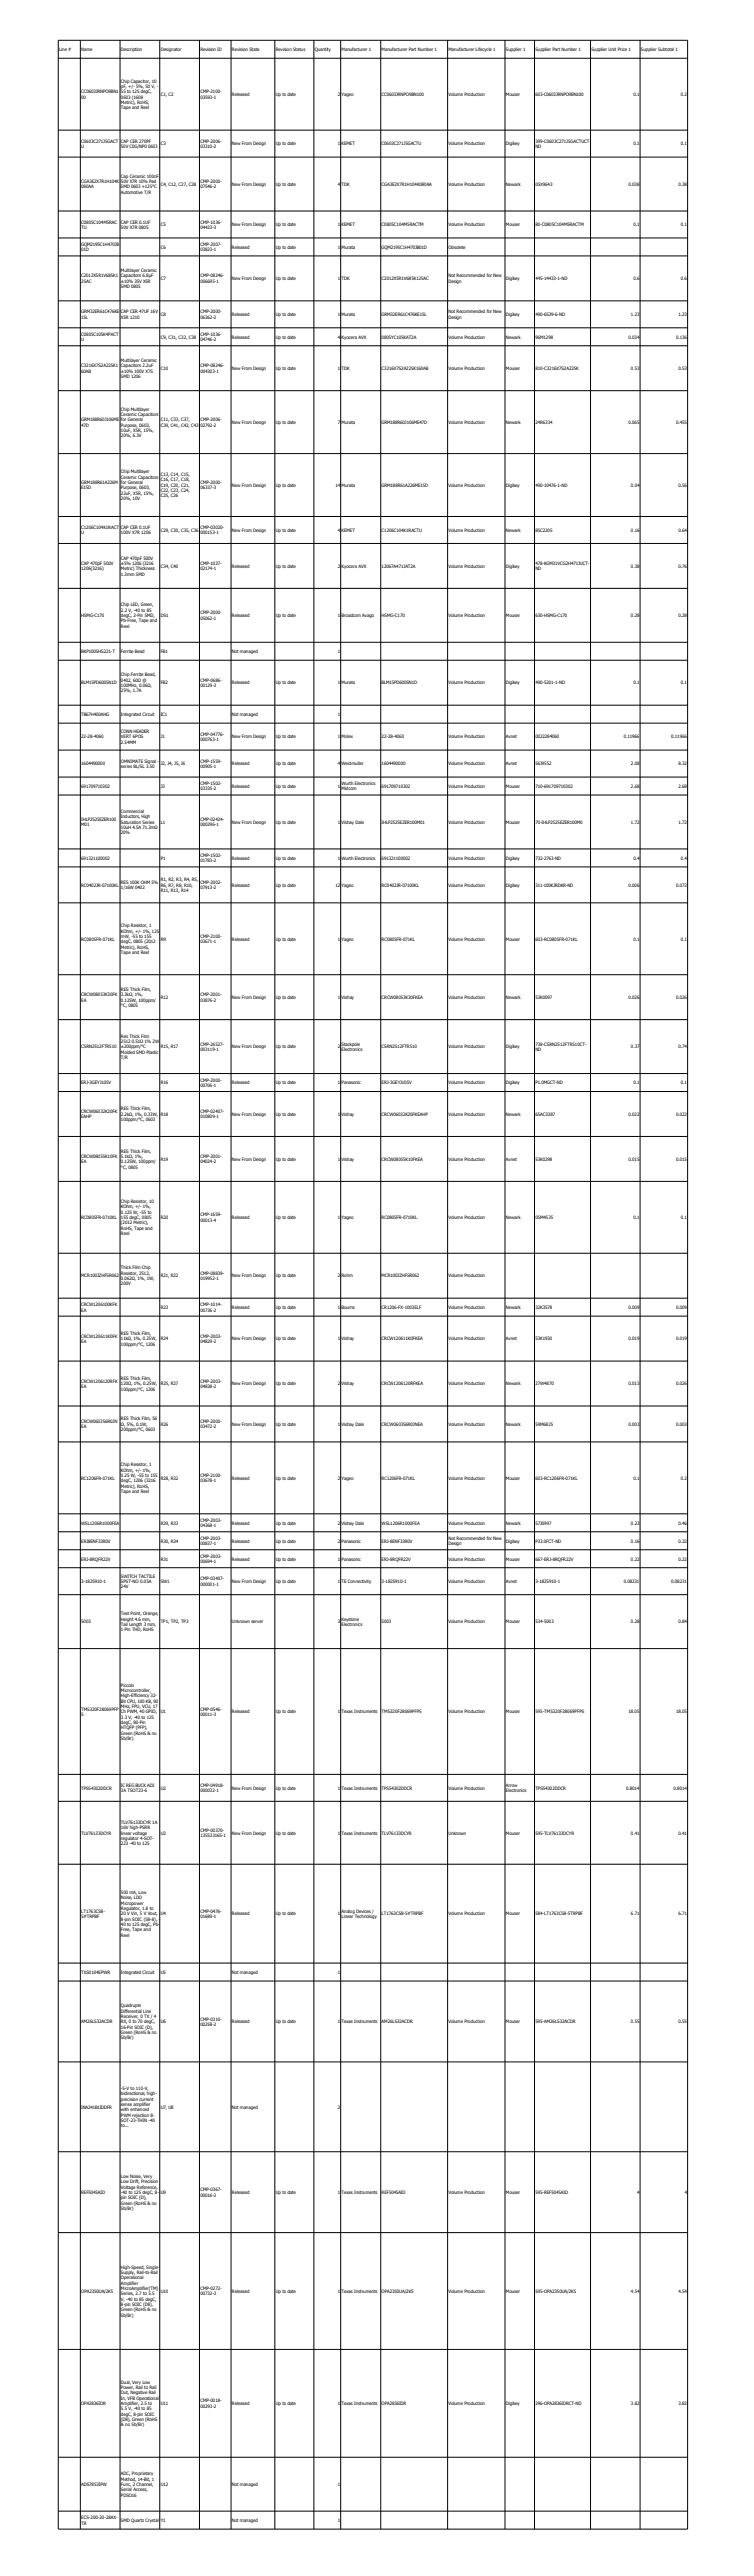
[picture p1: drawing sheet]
<svg xmlns="http://www.w3.org/2000/svg" width="59mm" height="203mm" viewBox="0 0 59 203" stroke-linecap="round" stroke-linejoin="round" font-family="sans-serif">
<defs><g id="words">
<g font-size=".4">
<text x="4.7" y="4">Line #</text>
<text x="6.4" y="4">Name</text>
<text x="9.5" y="4">Description</text>
<text x="12.6" y="4">Designator</text>
<text x="15.8" y="4">Revision ID</text>
<text x="18.3" y="4">Revision State</text>
<text x="21.7" y="4">Revision Status</text>
<text x="24.8" y="4">Quantity</text>
<text x="26.9" y="4">Manufacturer 1</text>
<text x="30" y="4">Manufacturer Part Number 1</text>
<text x="35.3" y="4">Manufacturer Lifecycle 1</text>
<text x="39.8" y="4">Supplier 1</text>
<text x="42.2" y="4">Supplier Part Number 1</text>
<text x="46.6" y="4">Supplier Unit Price 1</text>
<text x="50.5" y="4">Supplier Subtotal 1</text>
<text x="6.4" y="7.3">CC0603JRNPO9BN1</text>
<text x="6.4" y="7.8">00</text>
<text x="6.4" y="11.2">C0603C271J5GACT</text>
<text x="6.4" y="11.7">U</text>
<text x="9.5" y="6.5">Chip Capacitor, 10</text>
<text x="9.5" y="6.9">pF, +/- 5%, 50 V, -</text>
<text x="9.5" y="7.3">55 to 125 degC,</text>
<text x="9.5" y="7.8">0603 (1608</text>
<text x="9.5" y="8.2">Metric), RoHS,</text>
<text x="9.5" y="8.6">Tape and Reel</text>
<text x="9.5" y="11.2">CAP CER 270PF</text>
<text x="9.5" y="11.7">50V C0G/NP0 0603</text>
<text x="12.6" y="7.6">C1, C2</text>
<text x="12.6" y="11.4">C3</text>
<text x="15.8" y="7.3">CMP-2100-</text>
<text x="15.8" y="7.8">03593-1</text>
<text x="15.8" y="11.2">CMP-2006-</text>
<text x="15.8" y="11.7">03310-2</text>
<text x="18.3" y="7.6">Released</text>
<text x="18.3" y="11.4">New From Design</text>
<text x="21.7" y="7.6">Up to date</text>
<text x="21.7" y="11.4">Up to date</text>
<text x="26.6" y="7.6">2</text>
<text x="26.6" y="11.4">1</text>
<text x="26.9" y="7.6">Yageo</text>
<text x="26.9" y="11.4">KEMET</text>
<text x="30" y="7.6">CC0603JRNPO9BN100</text>
<text x="30" y="11.4">C0603C271J5GACTU</text>
<text x="35.3" y="7.6">Volume Production</text>
<text x="35.3" y="11.4">Volume Production</text>
<text x="39.8" y="7.6">Mouser</text>
<text x="39.8" y="11.4">Digikey</text>
<text x="42.2" y="7.6">603-C0603JRNPO9BN100</text>
<text x="42.2" y="11.2">399-C0603C271J5GACTUCT-</text>
<text x="42.2" y="11.7">ND</text>
<text x="49.9" y="7.6">0.1</text>
<text x="49.9" y="11.4">0.1</text>
<text x="53.6" y="7.6">0.2</text>
<text x="53.6" y="11.4">0.1</text>
<text x="6.4" y="14.4">CGA3E2X7R1H104K</text>
<text x="6.4" y="14.8">080AA</text>
<text x="6.4" y="17.6">C0805C104M5RAC</text>
<text x="9.5" y="14">Cap Ceramic 100nF</text>
<text x="9.5" y="14.4">50V X7R 10% Pad</text>
<text x="9.5" y="14.8">SMD 0603 +125°C</text>
<text x="9.5" y="15.3">Automotive T/R</text>
<text x="9.5" y="17.6">CAP CER 0.1UF</text>
<text x="12.6" y="14.6">C4, C12, C27, C28</text>
<text x="12.6" y="17.8">C5</text>
<text x="15.8" y="14.4">CMP-2000-</text>
<text x="15.8" y="14.8">07546-2</text>
<text x="15.8" y="17.6">CMP-1036-</text>
<text x="18.3" y="14.6">New From Design</text>
<text x="18.3" y="17.8">New From Design</text>
<text x="21.7" y="14.6">Up to date</text>
<text x="21.7" y="17.8">Up to date</text>
<text x="26.6" y="14.6">4</text>
<text x="26.6" y="17.8">1</text>
<text x="26.9" y="14.6">TDK</text>
<text x="26.9" y="17.8">KEMET</text>
<text x="30" y="14.6">CGA3E2X7R1H104K080AA</text>
<text x="30" y="17.8">C0805C104M5RACTM</text>
<text x="35.3" y="14.6">Volume Production</text>
<text x="35.3" y="17.8">Volume Production</text>
<text x="39.8" y="14.6">Newark</text>
<text x="39.8" y="17.8">Mouser</text>
<text x="42.2" y="14.6">05X9643</text>
<text x="42.2" y="17.8">80-C0805C104M5RACTM</text>
<text x="49.5" y="14.6">0.038</text>
<text x="49.9" y="17.8">0.1</text>
<text x="53.4" y="14.6">0.38</text>
<text x="53.6" y="17.8">0.1</text>
<text x="6.4" y="18">TU</text>
<text x="6.4" y="19.4">GQM2195C1H470JB</text>
<text x="6.4" y="19.8">01D</text>
<text x="6.4" y="21.8">C2012X5R1V685K1</text>
<text x="6.4" y="22.3">25AC</text>
<text x="9.5" y="18">50V X7R 0805</text>
<text x="9.5" y="21.4">Multilayer Ceramic</text>
<text x="9.5" y="21.8">Capacitors 6.8μF</text>
<text x="9.5" y="22.3">±10% 35V X5R</text>
<text x="9.5" y="22.7">SMD 0805</text>
<text x="12.6" y="19.6">C6</text>
<text x="12.6" y="22.1">C7</text>
<text x="15.8" y="18">04423-3</text>
<text x="15.8" y="19.4">CMP-2007-</text>
<text x="15.8" y="19.8">03823-1</text>
<text x="15.8" y="21.8">CMP-08246-</text>
<text x="15.8" y="22.3">006695-1</text>
<text x="18.3" y="19.6">Released</text>
<text x="18.3" y="22.1">New From Design</text>
<text x="21.7" y="19.6">Up to date</text>
<text x="21.7" y="22.1">Up to date</text>
<text x="26.6" y="19.6">1</text>
<text x="26.6" y="22.1">1</text>
<text x="26.9" y="19.6">Murata</text>
<text x="26.9" y="22.1">TDK</text>
<text x="30" y="19.6">GQM2195C1H470JB01D</text>
<text x="30" y="22.1">C2012X5R1V685K125AC</text>
<text x="35.3" y="19.6">Obsolete</text>
<text x="35.3" y="21.8">Not Recommended for New</text>
<text x="35.3" y="22.3">Design</text>
<text x="39.8" y="22.1">Digikey</text>
<text x="42.2" y="22.1">445-14433-1-ND</text>
<text x="49.9" y="22.1">0.6</text>
<text x="53.6" y="22.1">0.6</text>
<text x="6.4" y="24.7">GRM32ER61C476KE</text>
<text x="6.4" y="25.1">15L</text>
<text x="6.4" y="26.4">C0805C105K4PACT</text>
<text x="6.4" y="26.9">U</text>
<text x="6.4" y="28.9">C3216X7S2A225K1</text>
<text x="6.4" y="29.3">60AB</text>
<text x="9.5" y="24.7">CAP CER 47UF 16V</text>
<text x="9.5" y="25.1">X5R 1210</text>
<text x="9.5" y="28.5">Multilayer Ceramic</text>
<text x="9.5" y="28.9">Capacitors 2.2uF</text>
<text x="9.5" y="29.3">±10% 100V X7S</text>
<text x="9.5" y="29.8">SMD 1206</text>
<text x="12.6" y="24.9">C8</text>
<text x="12.6" y="26.6">C9, C31, C32, C38</text>
<text x="12.6" y="29.1">C10</text>
<text x="15.8" y="24.7">CMP-2000-</text>
<text x="15.8" y="25.1">06362-2</text>
<text x="15.8" y="26.4">CMP-1036-</text>
<text x="15.8" y="26.9">04746-2</text>
<text x="15.8" y="28.9">CMP-08246-</text>
<text x="15.8" y="29.3">004303-1</text>
<text x="18.3" y="24.9">Released</text>
<text x="18.3" y="26.6">Released</text>
<text x="18.3" y="29.1">New From Design</text>
<text x="21.7" y="24.9">Up to date</text>
<text x="21.7" y="26.6">Up to date</text>
<text x="21.7" y="29.1">Up to date</text>
<text x="26.6" y="24.9">1</text>
<text x="26.6" y="26.6">4</text>
<text x="26.6" y="29.1">1</text>
<text x="26.9" y="24.9">Murata</text>
<text x="26.9" y="26.6">Kyocera AVX</text>
<text x="26.9" y="29.1">TDK</text>
<text x="30" y="24.9">GRM32ER61C476KE15L</text>
<text x="30" y="26.6">0805YC105KAT2A</text>
<text x="30" y="29.1">C3216X7S2A225K160AB</text>
<text x="35.3" y="24.7">Not Recommended for New</text>
<text x="35.3" y="25.1">Design</text>
<text x="35.3" y="26.6">Volume Production</text>
<text x="35.3" y="29.1">Volume Production</text>
<text x="39.8" y="24.9">Digikey</text>
<text x="39.8" y="26.6">Newark</text>
<text x="39.8" y="29.1">Mouser</text>
<text x="42.2" y="24.9">490-6539-6-ND</text>
<text x="42.2" y="26.6">96M1298</text>
<text x="42.2" y="29.1">810-C3216X7S2A225K</text>
<text x="49.5" y="26.6">0.034</text>
<text x="49.7" y="24.9">1.23</text>
<text x="49.7" y="29.1">0.53</text>
<text x="53.2" y="26.6">0.136</text>
<text x="53.4" y="24.9">1.23</text>
<text x="53.4" y="29.1">0.53</text>
<text x="6.4" y="33.2">GRM188R60J106ME</text>
<text x="6.4" y="33.6">47D</text>
<text x="9.5" y="32.3">Chip Multilayer</text>
<text x="9.5" y="32.7">Ceramic Capacitors</text>
<text x="9.5" y="33.2">for General</text>
<text x="9.5" y="33.6">Purpose, 0603,</text>
<text x="9.5" y="34">10uF, X5R, 15%,</text>
<text x="9.5" y="34.4">20%, 6.3V</text>
<text x="12.6" y="33.2">C11, C33, C37,</text>
<text x="12.6" y="33.6">C39, C41, C42, C43</text>
<text x="15.8" y="33.2">CMP-2006-</text>
<text x="15.8" y="33.6">02792-2</text>
<text x="18.3" y="33.4">New From Design</text>
<text x="21.7" y="33.4">Up to date</text>
<text x="26.6" y="33.4">7</text>
<text x="26.9" y="33.4">Murata</text>
<text x="30" y="33.4">GRM188R60J106ME47D</text>
<text x="35.3" y="33.4">Volume Production</text>
<text x="39.8" y="33.4">Newark</text>
<text x="42.2" y="33.4">24R6334</text>
<text x="49.5" y="33.4">0.065</text>
<text x="53.2" y="33.4">0.455</text>
<text x="6.4" y="38.1">GRM188R61A226M</text>
<text x="6.4" y="38.5">E15D</text>
<text x="6.4" y="41.6">C1206C104K1RACT</text>
<text x="9.5" y="37.3">Chip Multilayer</text>
<text x="9.5" y="37.7">Ceramic Capacitors</text>
<text x="9.5" y="38.1">for General</text>
<text x="9.5" y="38.5">Purpose, 0603,</text>
<text x="9.5" y="38.9">22uF, X5R, 15%,</text>
<text x="9.5" y="39.4">20%, 10V</text>
<text x="9.5" y="41.6">CAP CER 0.1UF</text>
<text x="12.6" y="37.5">C13, C14, C15,</text>
<text x="12.6" y="37.9">C16, C17, C18,</text>
<text x="12.6" y="38.3">C19, C20, C21,</text>
<text x="12.6" y="38.7">C22, C23, C24,</text>
<text x="12.6" y="39.2">C25, C26</text>
<text x="12.6" y="41.9">C29, C30, C35, C36</text>
<text x="15.8" y="38.1">CMP-2000-</text>
<text x="15.8" y="38.5">06337-3</text>
<text x="15.8" y="41.6">CMP-03020-</text>
<text x="18.3" y="38.3">New From Design</text>
<text x="18.3" y="41.9">New From Design</text>
<text x="21.7" y="38.3">Up to date</text>
<text x="21.7" y="41.9">Up to date</text>
<text x="26.4" y="38.3">14</text>
<text x="26.6" y="41.9">4</text>
<text x="26.9" y="38.3">Murata</text>
<text x="26.9" y="41.9">KEMET</text>
<text x="30" y="38.3">GRM188R61A226ME15D</text>
<text x="30" y="41.9">C1206C104K1RACTU</text>
<text x="35.3" y="38.3">Volume Production</text>
<text x="35.3" y="41.9">Volume Production</text>
<text x="39.8" y="38.3">Digikey</text>
<text x="39.8" y="41.9">Newark</text>
<text x="42.2" y="38.3">490-10476-1-ND</text>
<text x="42.2" y="41.9">85C2205</text>
<text x="49.7" y="38.3">0.04</text>
<text x="49.7" y="41.9">0.16</text>
<text x="53.4" y="38.3">0.56</text>
<text x="53.4" y="41.9">0.64</text>
<text x="6.4" y="42.1">U</text>
<text x="6.4" y="44.5">CAP 470pF 500V</text>
<text x="6.4" y="44.9">1206(3216)</text>
<text x="9.5" y="42.1">100V X7R 1206</text>
<text x="9.5" y="44.1">CAP 470pF 500V</text>
<text x="9.5" y="44.5">±5% 1206 (3216</text>
<text x="9.5" y="44.9">Metric) Thickness</text>
<text x="9.5" y="45.3">1.3mm SMD</text>
<text x="9.5" y="47.7">Chip LED, Green,</text>
<text x="12.6" y="44.7">C34, C40</text>
<text x="15.8" y="42.1">000153-1</text>
<text x="15.8" y="44.5">CMP-1037-</text>
<text x="15.8" y="44.9">02174-1</text>
<text x="18.3" y="44.7">Released</text>
<text x="21.7" y="44.7">Up to date</text>
<text x="26.6" y="44.7">2</text>
<text x="26.9" y="44.7">Kyocera AVX</text>
<text x="30" y="44.7">12067A471JAT2A</text>
<text x="35.3" y="44.7">Volume Production</text>
<text x="39.8" y="44.7">Digikey</text>
<text x="42.2" y="44.5">478-KGM31VCG2H471JUCT-</text>
<text x="42.2" y="44.9">ND</text>
<text x="49.7" y="44.7">0.38</text>
<text x="53.4" y="44.7">0.76</text>
<text x="6.4" y="48.6">HSMG-C170</text>
<text x="6.4" y="51.4">BKP1005HS221-T</text>
<text x="6.4" y="53.9">BLM15PD600SN1D</text>
<text x="9.5" y="48.2">2.2 V, -40 to 85</text>
<text x="9.5" y="48.6">degC, 2-Pin SMD,</text>
<text x="9.5" y="49">Pb-Free, Tape and</text>
<text x="9.5" y="49.4">Reel</text>
<text x="9.5" y="51.4">Ferrite Bead</text>
<text x="9.5" y="53.2">Chip Ferrite Bead,</text>
<text x="9.5" y="53.7">0402, 60Ω @</text>
<text x="12.6" y="48.6">DS1</text>
<text x="12.6" y="51.4">FB1</text>
<text x="12.6" y="53.9">FB2</text>
<text x="15.8" y="48.4">CMP-2000-</text>
<text x="15.8" y="48.8">05062-1</text>
<text x="15.8" y="53.7">CMP-0686-</text>
<text x="18.3" y="48.6">Released</text>
<text x="18.3" y="51.4">Not managed</text>
<text x="18.3" y="53.9">Released</text>
<text x="21.7" y="48.6">Up to date</text>
<text x="21.7" y="53.9">Up to date</text>
<text x="26.6" y="48.6">1</text>
<text x="26.6" y="51.4">1</text>
<text x="26.6" y="53.9">1</text>
<text x="26.9" y="48.6">Broadcom Avago</text>
<text x="26.9" y="53.9">Murata</text>
<text x="30" y="48.6">HSMG-C170</text>
<text x="30" y="53.9">BLM15PD600SN1D</text>
<text x="35.3" y="48.6">Volume Production</text>
<text x="35.3" y="53.9">Volume Production</text>
<text x="39.8" y="48.6">Mouser</text>
<text x="39.8" y="53.9">Digikey</text>
<text x="42.2" y="48.6">630-HSMG-C170</text>
<text x="42.2" y="53.9">490-5201-1-ND</text>
<text x="49.7" y="48.6">0.28</text>
<text x="49.9" y="53.9">0.1</text>
<text x="53.4" y="48.6">0.28</text>
<text x="53.6" y="53.9">0.1</text>
<text x="6.4" y="56.4">TB67H400AHG</text>
<text x="6.4" y="58.1">22-28-4060</text>
<text x="9.5" y="54.1">100MHz, 0.06Ω,</text>
<text x="9.5" y="54.5">25%, 1.7A</text>
<text x="9.5" y="56.4">Integrated Circuit</text>
<text x="9.5" y="57.7">CONN HEADER</text>
<text x="9.5" y="58.1">VERT 6POS</text>
<text x="9.5" y="58.5">2.54MM</text>
<text x="12.6" y="56.4">IC1</text>
<text x="12.6" y="58.1">J1</text>
<text x="15.8" y="54.1">00129-3</text>
<text x="15.8" y="57.9">CMP-04776-</text>
<text x="15.8" y="58.3">000763-1</text>
<text x="18.3" y="56.4">Not managed</text>
<text x="18.3" y="58.1">New From Design</text>
<text x="21.7" y="58.1">Up to date</text>
<text x="26.6" y="56.4">1</text>
<text x="26.6" y="58.1">1</text>
<text x="26.9" y="58.1">Molex</text>
<text x="30" y="58.1">22-28-4060</text>
<text x="35.3" y="58.1">Volume Production</text>
<text x="39.8" y="58.1">Avnet</text>
<text x="42.2" y="58.1">0022284060</text>
<text x="49.1" y="58.1">0.11966</text>
<text x="52.8" y="58.1">0.11966</text>
<text x="6.4" y="60.2">1604490000</text>
<text x="6.4" y="62">691709710302</text>
<text x="6.4" y="64.6">IHLP2525EZER100</text>
<text x="6.4" y="65">M01</text>
<text x="9.5" y="60">OMNIMATE Signal -</text>
<text x="9.5" y="60.5">series BL/SL 3.50</text>
<text x="9.5" y="64">Commercial</text>
<text x="9.5" y="64.4">Inductors, High</text>
<text x="9.5" y="64.8">Saturation Series</text>
<text x="9.5" y="65.3">10uH 4.5A 71.3mΩ</text>
<text x="9.5" y="65.7">20%</text>
<text x="12.6" y="60.2">J2, J4, J5, J6</text>
<text x="12.6" y="62">J3</text>
<text x="12.6" y="64.8">L1</text>
<text x="15.8" y="60">CMP-1559-</text>
<text x="15.8" y="60.5">00905-1</text>
<text x="15.8" y="61.8">CMP-1502-</text>
<text x="15.8" y="62.2">03335-2</text>
<text x="15.8" y="64.6">CMP-02424-</text>
<text x="15.8" y="65">000296-1</text>
<text x="18.3" y="60.2">Released</text>
<text x="18.3" y="62">Released</text>
<text x="18.3" y="64.8">New From Design</text>
<text x="21.7" y="60.2">Up to date</text>
<text x="21.7" y="62">Up to date</text>
<text x="21.7" y="64.8">Up to date</text>
<text x="26.6" y="60.2">4</text>
<text x="26.6" y="62">1</text>
<text x="26.6" y="64.8">1</text>
<text x="26.9" y="60.2">Weidmuller</text>
<text x="26.9" y="61.8">Wurth Electronics</text>
<text x="26.9" y="62.2">Midcom</text>
<text x="26.9" y="64.8">Vishay Dale</text>
<text x="30" y="60.2">1604490000</text>
<text x="30" y="62">691709710302</text>
<text x="30" y="64.8">IHLP2525EZER100M01</text>
<text x="35.3" y="60.2">Volume Production</text>
<text x="35.3" y="62">Volume Production</text>
<text x="35.3" y="64.8">Volume Production</text>
<text x="39.8" y="60.2">Avnet</text>
<text x="39.8" y="62">Mouser</text>
<text x="39.8" y="64.8">Mouser</text>
<text x="42.2" y="60.2">56J9552</text>
<text x="42.2" y="62">710-691709710302</text>
<text x="42.2" y="64.8">70-IHLP2525EZER100M0</text>
<text x="49.7" y="60.2">2.08</text>
<text x="49.7" y="62">2.68</text>
<text x="49.7" y="64.8">1.72</text>
<text x="53.4" y="60.2">8.32</text>
<text x="53.4" y="62">2.68</text>
<text x="53.4" y="64.8">1.72</text>
<text x="6.4" y="67.7">691321100002</text>
<text x="6.4" y="69.8">RC0402JR-07100KL</text>
<text x="9.5" y="69.6">RES 100K OHM 5%</text>
<text x="9.5" y="70">1/16W 0402</text>
<text x="12.6" y="67.7">P1</text>
<text x="12.6" y="69.4">R1, R2, R3, R4, R5,</text>
<text x="12.6" y="69.8">R6, R7, R8, R10,</text>
<text x="12.6" y="70.2">R11, R13, R14</text>
<text x="15.8" y="67.5">CMP-1502-</text>
<text x="15.8" y="67.9">01783-2</text>
<text x="15.8" y="69.6">CMP-2002-</text>
<text x="15.8" y="70">07913-2</text>
<text x="18.3" y="67.7">Released</text>
<text x="18.3" y="69.8">Released</text>
<text x="21.7" y="67.7">Up to date</text>
<text x="21.7" y="69.8">Up to date</text>
<text x="26.4" y="69.8">12</text>
<text x="26.6" y="67.7">1</text>
<text x="26.9" y="67.7">Wurth Electronics</text>
<text x="26.9" y="69.8">Yageo</text>
<text x="30" y="67.7">691321100002</text>
<text x="30" y="69.8">RC0402JR-07100KL</text>
<text x="35.3" y="67.7">Volume Production</text>
<text x="35.3" y="69.8">Volume Production</text>
<text x="39.8" y="67.7">Digikey</text>
<text x="39.8" y="69.8">Digikey</text>
<text x="42.2" y="67.7">732-2763-ND</text>
<text x="42.2" y="69.8">311-100KJRDKR-ND</text>
<text x="49.5" y="69.8">0.006</text>
<text x="49.9" y="67.7">0.4</text>
<text x="53.2" y="69.8">0.072</text>
<text x="53.6" y="67.7">0.4</text>
<text x="6.4" y="74">RC0805FR-071KL</text>
<text x="9.5" y="73">Chip Resistor, 1</text>
<text x="9.5" y="73.4">KOhm, +/- 1%, 125</text>
<text x="9.5" y="73.8">mW, -55 to 155</text>
<text x="9.5" y="74.2">degC, 0805 (2012</text>
<text x="9.5" y="74.7">Metric), RoHS,</text>
<text x="9.5" y="75.1">Tape and Reel</text>
<text x="12.6" y="74">R9</text>
<text x="15.8" y="73.8">CMP-2100-</text>
<text x="15.8" y="74.2">03671-1</text>
<text x="18.3" y="74">Released</text>
<text x="21.7" y="74">Up to date</text>
<text x="26.6" y="74">1</text>
<text x="26.9" y="74">Yageo</text>
<text x="30" y="74">RC0805FR-071KL</text>
<text x="35.3" y="74">Volume Production</text>
<text x="39.8" y="74">Mouser</text>
<text x="42.2" y="74">603-RC0805FR-071KL</text>
<text x="49.9" y="74">0.1</text>
<text x="53.6" y="74">0.1</text>
<text x="6.4" y="78.4">CRCW08053K30FK</text>
<text x="6.4" y="78.8">EA</text>
<text x="6.4" y="82.5">CSRN2512FTR510</text>
<text x="9.5" y="78">RES Thick Film,</text>
<text x="9.5" y="78.4">3.3kΩ, 1%,</text>
<text x="9.5" y="78.8">0.125W, 100ppm/</text>
<text x="9.5" y="79.3">°C, 0805</text>
<text x="9.5" y="81.7">Res Thick Film</text>
<text x="9.5" y="82.1">2512 0.51Ω 1% 2W</text>
<text x="9.5" y="82.5">±200ppm/°C</text>
<text x="9.5" y="82.9">Molded SMD Plastic</text>
<text x="9.5" y="83.4">T/R</text>
<text x="12.6" y="78.6">R12</text>
<text x="12.6" y="82.5">R15, R17</text>
<text x="15.8" y="78.4">CMP-2001-</text>
<text x="15.8" y="78.8">03876-2</text>
<text x="15.8" y="82.3">CMP-26527-</text>
<text x="15.8" y="82.7">003119-1</text>
<text x="18.3" y="78.6">New From Design</text>
<text x="18.3" y="82.5">New From Design</text>
<text x="21.7" y="78.6">Up to date</text>
<text x="21.7" y="82.5">Up to date</text>
<text x="26.6" y="78.6">1</text>
<text x="26.6" y="82.5">2</text>
<text x="26.9" y="78.6">Vishay</text>
<text x="26.9" y="82.3">Stackpole</text>
<text x="26.9" y="82.7">Electronics</text>
<text x="30" y="78.6">CRCW08053K30FKEA</text>
<text x="30" y="82.5">CSRN2512FTR510</text>
<text x="35.3" y="78.6">Volume Production</text>
<text x="35.3" y="82.5">Volume Production</text>
<text x="39.8" y="78.6">Newark</text>
<text x="39.8" y="82.5">Digikey</text>
<text x="42.2" y="78.6">53K0097</text>
<text x="42.2" y="82.3">738-CSRN2512FTR510CT-</text>
<text x="42.2" y="82.7">ND</text>
<text x="49.5" y="78.6">0.026</text>
<text x="49.7" y="82.5">0.37</text>
<text x="53.2" y="78.6">0.026</text>
<text x="53.4" y="82.5">0.74</text>
<text x="6.4" y="85.3">ERJ-3GEYJ105V</text>
<text x="6.4" y="87.6">CRCW06032K20FK</text>
<text x="6.4" y="88">EAHP</text>
<text x="9.5" y="87.4">RES Thick Film,</text>
<text x="9.5" y="87.8">2.2kΩ, 1%, 0.33W,</text>
<text x="9.5" y="88.2">100ppm/°C, 0603</text>
<text x="12.6" y="85.3">R16</text>
<text x="12.6" y="87.8">R18</text>
<text x="15.8" y="85.1">CMP-2000-</text>
<text x="15.8" y="85.6">00706-1</text>
<text x="15.8" y="87.6">CMP-02407-</text>
<text x="15.8" y="88">010809-1</text>
<text x="18.3" y="85.3">Released</text>
<text x="18.3" y="87.8">New From Design</text>
<text x="21.7" y="85.3">Up to date</text>
<text x="21.7" y="87.8">Up to date</text>
<text x="26.6" y="85.3">1</text>
<text x="26.6" y="87.8">1</text>
<text x="26.9" y="85.3">Panasonic</text>
<text x="26.9" y="87.8">Vishay</text>
<text x="30" y="85.3">ERJ-3GEYJ105V</text>
<text x="30" y="87.8">CRCW06032K20FKEAHP</text>
<text x="35.3" y="85.3">Volume Production</text>
<text x="35.3" y="87.8">Volume Production</text>
<text x="39.8" y="85.3">Digikey</text>
<text x="39.8" y="87.8">Newark</text>
<text x="42.2" y="85.3">P1.0MGCT-ND</text>
<text x="42.2" y="87.8">65AC3387</text>
<text x="49.5" y="87.8">0.022</text>
<text x="49.9" y="85.3">0.1</text>
<text x="53.2" y="87.8">0.022</text>
<text x="53.6" y="85.3">0.1</text>
<text x="6.4" y="91.2">CRCW08055K10FK</text>
<text x="6.4" y="91.6">EA</text>
<text x="6.4" y="96">RC0805FR-0710KL</text>
<text x="9.5" y="90.7">RES Thick Film,</text>
<text x="9.5" y="91.2">5.1kΩ, 1%,</text>
<text x="9.5" y="91.6">0.125W, 100ppm/</text>
<text x="9.5" y="92">°C, 0805</text>
<text x="9.5" y="94.7">Chip Resistor, 10</text>
<text x="9.5" y="95.1">KOhm, +/- 1%,</text>
<text x="9.5" y="95.5">0.125 W, -55 to</text>
<text x="9.5" y="96">155 degC, 0805</text>
<text x="12.6" y="91.4">R19</text>
<text x="12.6" y="96">R20</text>
<text x="15.8" y="91.2">CMP-2001-</text>
<text x="15.8" y="91.6">04024-2</text>
<text x="15.8" y="95.7">CMP-1659-</text>
<text x="18.3" y="91.4">New From Design</text>
<text x="18.3" y="96">Released</text>
<text x="21.7" y="91.4">Up to date</text>
<text x="21.7" y="96">Up to date</text>
<text x="26.6" y="91.4">1</text>
<text x="26.6" y="96">1</text>
<text x="26.9" y="91.4">Vishay</text>
<text x="26.9" y="96">Yageo</text>
<text x="30" y="91.4">CRCW08055K10FKEA</text>
<text x="30" y="96">RC0805FR-0710KL</text>
<text x="35.3" y="91.4">Volume Production</text>
<text x="35.3" y="96">Volume Production</text>
<text x="39.8" y="91.4">Avnet</text>
<text x="39.8" y="96">Newark</text>
<text x="42.2" y="91.4">53K0298</text>
<text x="42.2" y="96">05M4535</text>
<text x="49.5" y="91.4">0.015</text>
<text x="49.9" y="96">0.1</text>
<text x="53.2" y="91.4">0.015</text>
<text x="53.6" y="96">0.1</text>
<text x="6.4" y="100.6">MCR100JZHFSR062</text>
<text x="9.5" y="96.4">(2012 Metric),</text>
<text x="9.5" y="96.8">RoHS, Tape and</text>
<text x="9.5" y="97.2">Reel</text>
<text x="9.5" y="99.9">Thick Film Chip</text>
<text x="9.5" y="100.3">Resistor, 2512,</text>
<text x="9.5" y="100.8">0.062Ω, 1%, 1W,</text>
<text x="9.5" y="101.2">200V</text>
<text x="12.6" y="100.6">R21, R22</text>
<text x="15.8" y="96.2">00013-4</text>
<text x="15.8" y="100.3">CMP-08839-</text>
<text x="15.8" y="100.8">019952-1</text>
<text x="18.3" y="100.6">New From Design</text>
<text x="21.7" y="100.6">Up to date</text>
<text x="26.6" y="100.6">2</text>
<text x="26.9" y="100.6">Rohm</text>
<text x="30" y="100.6">MCR100JZHFSR062</text>
<text x="35.3" y="100.6">Volume Production</text>
<text x="6.4" y="102.8">CRCW1206100KFK</text>
<text x="6.4" y="103.2">EA</text>
<text x="6.4" y="105.3">CRCW120611K0FK</text>
<text x="6.4" y="105.7">EA</text>
<text x="9.5" y="105.1">RES Thick Film,</text>
<text x="9.5" y="105.5">11kΩ, 1%, 0.25W,</text>
<text x="9.5" y="105.9">100ppm/°C, 1206</text>
<text x="12.6" y="103">R23</text>
<text x="12.6" y="105.5">R24</text>
<text x="15.8" y="102.8">CMP-1014-</text>
<text x="15.8" y="103.2">00736-2</text>
<text x="15.8" y="105.3">CMP-2003-</text>
<text x="15.8" y="105.7">04829-2</text>
<text x="18.3" y="103">Released</text>
<text x="18.3" y="105.5">New From Design</text>
<text x="21.7" y="103">Up to date</text>
<text x="21.7" y="105.5">Up to date</text>
<text x="26.6" y="103">1</text>
<text x="26.6" y="105.5">1</text>
<text x="26.9" y="103">Bourns</text>
<text x="26.9" y="105.5">Vishay</text>
<text x="30" y="103">CR1206-FX-1003ELF</text>
<text x="30" y="105.5">CRCW120611K0FKEA</text>
<text x="35.3" y="103">Volume Production</text>
<text x="35.3" y="105.5">Volume Production</text>
<text x="39.8" y="103">Newark</text>
<text x="39.8" y="105.5">Avnet</text>
<text x="42.2" y="103">32K3578</text>
<text x="42.2" y="105.5">53K1930</text>
<text x="49.5" y="103">0.009</text>
<text x="49.5" y="105.5">0.019</text>
<text x="53.2" y="103">0.009</text>
<text x="53.2" y="105.5">0.019</text>
<text x="6.4" y="108.8">CRCW1206120RFK</text>
<text x="6.4" y="109.3">EA</text>
<text x="6.4" y="112">CRCW060356R0JN</text>
<text x="6.4" y="112.4">EA</text>
<text x="9.5" y="108.6">RES Thick Film,</text>
<text x="9.5" y="109">120Ω, 1%, 0.25W,</text>
<text x="9.5" y="109.5">100ppm/°C, 1206</text>
<text x="9.5" y="111.8">RES Thick Film, 56</text>
<text x="9.5" y="112.2">Ω, 5%, 0.1W,</text>
<text x="9.5" y="112.6">200ppm/°C, 0603</text>
<text x="12.6" y="109">R25, R27</text>
<text x="12.6" y="112.2">R26</text>
<text x="15.8" y="108.8">CMP-2003-</text>
<text x="15.8" y="109.3">04838-2</text>
<text x="15.8" y="112">CMP-2000-</text>
<text x="15.8" y="112.4">03472-2</text>
<text x="18.3" y="109">New From Design</text>
<text x="18.3" y="112.2">New From Design</text>
<text x="21.7" y="109">Up to date</text>
<text x="21.7" y="112.2">Up to date</text>
<text x="26.6" y="109">2</text>
<text x="26.6" y="112.2">1</text>
<text x="26.9" y="109">Vishay</text>
<text x="26.9" y="112.2">Vishay Dale</text>
<text x="30" y="109">CRCW1206120RFKEA</text>
<text x="30" y="112.2">CRCW060356R0JNEA</text>
<text x="35.3" y="109">Volume Production</text>
<text x="35.3" y="112.2">Volume Production</text>
<text x="39.8" y="109">Newark</text>
<text x="39.8" y="112.2">Newark</text>
<text x="42.2" y="109">27W4870</text>
<text x="42.2" y="112.2">59M6825</text>
<text x="49.5" y="109">0.013</text>
<text x="49.5" y="112.2">0.003</text>
<text x="53.2" y="109">0.026</text>
<text x="53.2" y="112.2">0.003</text>
<text x="6.4" y="116.5">RC1206FR-071KL</text>
<text x="9.5" y="115.4">Chip Resistor, 1</text>
<text x="9.5" y="115.8">KOhm, +/- 1%,</text>
<text x="9.5" y="116.3">0.25 W, -55 to 155</text>
<text x="9.5" y="116.7">degC, 1206 (3216</text>
<text x="9.5" y="117.1">Metric), RoHS,</text>
<text x="9.5" y="117.5">Tape and Reel</text>
<text x="12.6" y="116.5">R28, R32</text>
<text x="15.8" y="116.3">CMP-2100-</text>
<text x="15.8" y="116.7">03678-1</text>
<text x="15.8" y="119.8">CMP-2003-</text>
<text x="18.3" y="116.5">Released</text>
<text x="21.7" y="116.5">Up to date</text>
<text x="26.6" y="116.5">2</text>
<text x="26.9" y="116.5">Yageo</text>
<text x="30" y="116.5">RC1206FR-071KL</text>
<text x="35.3" y="116.5">Volume Production</text>
<text x="39.8" y="116.5">Mouser</text>
<text x="42.2" y="116.5">603-RC1206FR-071KL</text>
<text x="49.9" y="116.5">0.1</text>
<text x="53.6" y="116.5">0.2</text>
<text x="6.4" y="120">WSL1206R1000FEA</text>
<text x="6.4" y="121.4">ERJ8ENF33R0V</text>
<text x="6.4" y="122.8">ERJ-8RQFR22V</text>
<text x="6.4" y="124.6">3-1825910-1</text>
<text x="9.5" y="124.2">SWITCH TACTILE</text>
<text x="9.5" y="124.6">SPST-NO 0.05A</text>
<text x="9.5" y="125">24V</text>
<text x="12.6" y="120">R29, R33</text>
<text x="12.6" y="121.4">R30, R34</text>
<text x="12.6" y="122.8">R31</text>
<text x="12.6" y="124.6">SW1</text>
<text x="15.8" y="120.2">04368-1</text>
<text x="15.8" y="121.2">CMP-2003-</text>
<text x="15.8" y="121.6">00837-1</text>
<text x="15.8" y="122.6">CMP-2003-</text>
<text x="15.8" y="123">00694-1</text>
<text x="15.8" y="124.4">CMP-03407-</text>
<text x="15.8" y="124.8">000001-1</text>
<text x="18.3" y="120">Released</text>
<text x="18.3" y="121.4">Released</text>
<text x="18.3" y="122.8">Released</text>
<text x="18.3" y="124.6">New From Design</text>
<text x="21.7" y="120">Up to date</text>
<text x="21.7" y="121.4">Up to date</text>
<text x="21.7" y="122.8">Up to date</text>
<text x="21.7" y="124.6">Up to date</text>
<text x="26.6" y="120">2</text>
<text x="26.6" y="121.4">2</text>
<text x="26.6" y="122.8">1</text>
<text x="26.6" y="124.6">1</text>
<text x="26.9" y="120">Vishay Dale</text>
<text x="26.9" y="121.4">Panasonic</text>
<text x="26.9" y="122.8">Panasonic</text>
<text x="26.9" y="124.6">TE Connectivity</text>
<text x="30" y="120">WSL1206R1000FEA</text>
<text x="30" y="121.4">ERJ-8ENF33R0V</text>
<text x="30" y="122.8">ERJ-8RQFR22V</text>
<text x="30" y="124.6">3-1825910-1</text>
<text x="35.3" y="120">Volume Production</text>
<text x="35.3" y="121.2">Not Recommended for New</text>
<text x="35.3" y="121.6">Design</text>
<text x="35.3" y="122.8">Volume Production</text>
<text x="35.3" y="124.6">Volume Production</text>
<text x="39.8" y="120">Newark</text>
<text x="39.8" y="121.4">Digikey</text>
<text x="39.8" y="122.8">Mouser</text>
<text x="39.8" y="124.6">Avnet</text>
<text x="42.2" y="120">57J0997</text>
<text x="42.2" y="121.4">P33.0FCT-ND</text>
<text x="42.2" y="122.8">667-ERJ-8RQFR22V</text>
<text x="42.2" y="124.6">3-1825910-1</text>
<text x="49.1" y="124.6">0.08231</text>
<text x="49.7" y="120">0.23</text>
<text x="49.7" y="121.4">0.16</text>
<text x="49.7" y="122.8">0.22</text>
<text x="52.8" y="124.6">0.08231</text>
<text x="53.4" y="120">0.46</text>
<text x="53.4" y="121.4">0.32</text>
<text x="53.4" y="122.8">0.22</text>
<text x="6.4" y="127.8">5003</text>
<text x="9.5" y="127.2">Test Point, Orange,</text>
<text x="9.5" y="127.6">Height 4.6 mm,</text>
<text x="9.5" y="128">Tail Length 3 mm,</text>
<text x="9.5" y="128.4">1-Pin THD, RoHS</text>
<text x="12.6" y="127.8">TP1, TP2, TP3</text>
<text x="18.3" y="127.8">Unknown server</text>
<text x="26.6" y="127.8">3</text>
<text x="26.9" y="127.6">Keystone</text>
<text x="26.9" y="128">Electronics</text>
<text x="30" y="127.8">5003</text>
<text x="35.3" y="127.8">Volume Production</text>
<text x="39.8" y="127.8">Mouser</text>
<text x="42.2" y="127.8">534-5003</text>
<text x="49.7" y="127.8">0.28</text>
<text x="53.4" y="127.8">0.84</text>
<text x="6.4" y="134.6">TMS320F28069PFP</text>
<text x="6.4" y="135.1">S</text>
<text x="9.5" y="132.8">Piccolo</text>
<text x="9.5" y="133.2">Microcontroller,</text>
<text x="9.5" y="133.6">High-Efficiency 32-</text>
<text x="9.5" y="134">Bit CPU, 100 KB, 90</text>
<text x="9.5" y="134.4">MHz, FPU, VCU, 17</text>
<text x="9.5" y="134.9">Ch PWM, 40 GPIO,</text>
<text x="9.5" y="135.3">3.3 V, -40 to 125</text>
<text x="9.5" y="135.7">degC, 80-Pin</text>
<text x="9.5" y="136.1">HTQFP (PFP),</text>
<text x="9.5" y="136.5">Green (RoHS &amp; no</text>
<text x="9.5" y="137">Sb/Br)</text>
<text x="12.6" y="134.9">U1</text>
<text x="15.8" y="134.6">CMP-0546-</text>
<text x="15.8" y="135.1">00011-3</text>
<text x="18.3" y="134.9">Released</text>
<text x="21.7" y="134.9">Up to date</text>
<text x="26.6" y="134.9">1</text>
<text x="26.9" y="134.9">Texas Instruments</text>
<text x="30" y="134.9">TMS320F28069PFPS</text>
<text x="35.3" y="134.9">Volume Production</text>
<text x="39.8" y="134.9">Mouser</text>
<text x="42.2" y="134.9">595-TMS320F28069PFPS</text>
<text x="49.5" y="134.9">18.05</text>
<text x="53.2" y="134.9">18.05</text>
<text x="6.4" y="140.9">TPS54302DDCR</text>
<text x="9.5" y="140.7">IC REG BUCK ADJ</text>
<text x="9.5" y="141.1">3A TSOT23-6</text>
<text x="9.5" y="143.6">TLV76133DCYR 1A</text>
<text x="9.5" y="144">16V high-PSRR</text>
<text x="12.6" y="140.9">U2</text>
<text x="15.8" y="140.7">CMP-04918-</text>
<text x="15.8" y="141.1">000032-1</text>
<text x="18.3" y="140.9">New From Design</text>
<text x="21.7" y="140.9">Up to date</text>
<text x="26.6" y="140.9">1</text>
<text x="26.9" y="140.9">Texas Instruments</text>
<text x="30" y="140.9">TPS54302DDCR</text>
<text x="35.3" y="140.9">Volume Production</text>
<text x="39.8" y="140.7">Arrow</text>
<text x="39.8" y="141.1">Electronics</text>
<text x="42.2" y="140.9">TPS54302DDCR</text>
<text x="49.3" y="140.9">0.8014</text>
<text x="53" y="140.9">0.8014</text>
<text x="6.4" y="144.4">TLV76133DCYR</text>
<text x="9.5" y="144.4">linear voltage</text>
<text x="9.5" y="144.8">regulator 4-SOT-</text>
<text x="9.5" y="145.2">223 -40 to 125</text>
<text x="9.5" y="149.1">500 mA, Low</text>
<text x="9.5" y="149.5">Noise, LDO</text>
<text x="9.5" y="149.9">Micropower</text>
<text x="12.6" y="144.4">U3</text>
<text x="15.8" y="144.2">CMP-00370-</text>
<text x="15.8" y="144.6">135533165-1</text>
<text x="18.3" y="144.4">New From Design</text>
<text x="21.7" y="144.4">Up to date</text>
<text x="26.6" y="144.4">1</text>
<text x="26.9" y="144.4">Texas Instruments</text>
<text x="30" y="144.4">TLV76133DCYR</text>
<text x="35.3" y="144.4">Unknown</text>
<text x="39.8" y="144.4">Mouser</text>
<text x="42.2" y="144.4">595-TLV76133DCYR</text>
<text x="49.7" y="144.4">0.41</text>
<text x="53.4" y="144.4">0.41</text>
<text x="6.4" y="150.6">LT1763CS8-</text>
<text x="6.4" y="151">5#TRPBF</text>
<text x="6.4" y="155.4">TXS0104EPWR</text>
<text x="9.5" y="150.3">Regulator, 1.8 to</text>
<text x="9.5" y="150.8">20 V Vin, 5 V Vout,</text>
<text x="9.5" y="151.2">8-pin SOIC (S8-8), -</text>
<text x="9.5" y="151.6">40 to 125 degC, Pb-</text>
<text x="9.5" y="152">Free, Tape and</text>
<text x="9.5" y="152.4">Reel</text>
<text x="9.5" y="155.4">Integrated Circuit</text>
<text x="12.6" y="150.8">U4</text>
<text x="12.6" y="155.4">U5</text>
<text x="15.8" y="150.6">CMP-0476-</text>
<text x="15.8" y="151">01689-1</text>
<text x="18.3" y="150.8">Released</text>
<text x="18.3" y="155.4">Not managed</text>
<text x="21.7" y="150.8">Up to date</text>
<text x="26.6" y="150.8">1</text>
<text x="26.6" y="155.4">1</text>
<text x="26.9" y="150.6">Analog Devices /</text>
<text x="26.9" y="151">Linear Technology</text>
<text x="30" y="150.8">LT1763CS8-5#TRPBF</text>
<text x="35.3" y="150.8">Volume Production</text>
<text x="39.8" y="150.8">Mouser</text>
<text x="42.2" y="150.8">584-LT1763CS8-5TRPBF</text>
<text x="49.7" y="150.8">6.71</text>
<text x="53.4" y="150.8">6.71</text>
<text x="6.4" y="159.3">AM26LS32ACDR</text>
<text x="9.5" y="158">Quadruple</text>
<text x="9.5" y="158.4">Differential Line</text>
<text x="9.5" y="158.8">Receiver, 0 TX / 4</text>
<text x="9.5" y="159.3">RX, 0 to 70 degC,</text>
<text x="9.5" y="159.7">16-Pin SOIC (D),</text>
<text x="9.5" y="160.1">Green (RoHS &amp; no</text>
<text x="9.5" y="160.5">Sb/Br)</text>
<text x="12.6" y="159.3">U6</text>
<text x="15.8" y="159">CMP-0310-</text>
<text x="15.8" y="159.5">00258-2</text>
<text x="18.3" y="159.3">Released</text>
<text x="21.7" y="159.3">Up to date</text>
<text x="26.6" y="159.3">1</text>
<text x="26.9" y="159.3">Texas Instruments</text>
<text x="30" y="159.3">AM26LS32ACDR</text>
<text x="35.3" y="159.3">Volume Production</text>
<text x="39.8" y="159.3">Mouser</text>
<text x="42.2" y="159.3">595-AM26LS32ACDR</text>
<text x="49.7" y="159.3">0.55</text>
<text x="53.4" y="159.3">0.55</text>
<text x="6.4" y="166">INA241B1IDDFR</text>
<text x="9.5" y="164.5">-5-V to 110-V,</text>
<text x="9.5" y="164.9">bidirectional, high-</text>
<text x="9.5" y="165.3">precision current</text>
<text x="9.5" y="165.8">sense amplifier</text>
<text x="9.5" y="166.2">with enhanced</text>
<text x="9.5" y="166.6">PWM rejection 8-</text>
<text x="9.5" y="167">SOT-23-THIN -40</text>
<text x="9.5" y="167.4">to...</text>
<text x="12.6" y="166">U7, U8</text>
<text x="18.3" y="166">Not managed</text>
<text x="26.6" y="166">2</text>
<text x="6.4" y="172.7">REF5045AID</text>
<text x="9.5" y="171.4">Low Noise, Very</text>
<text x="9.5" y="171.9">Low Drift, Precision</text>
<text x="9.5" y="172.3">Voltage Reference,</text>
<text x="9.5" y="172.7">-40 to 125 degC, 8-</text>
<text x="9.5" y="173.1">pin SOIC (D),</text>
<text x="9.5" y="173.5">Green (RoHS &amp; no</text>
<text x="9.5" y="173.9">Sb/Br)</text>
<text x="12.6" y="172.7">U9</text>
<text x="15.8" y="172.5">CMP-0367-</text>
<text x="15.8" y="172.9">00016-2</text>
<text x="18.3" y="172.7">Released</text>
<text x="21.7" y="172.7">Up to date</text>
<text x="26.6" y="172.7">1</text>
<text x="26.9" y="172.7">Texas Instruments</text>
<text x="30" y="172.7">REF5045AID</text>
<text x="35.3" y="172.7">Volume Production</text>
<text x="39.8" y="172.7">Mouser</text>
<text x="42.2" y="172.7">595-REF5045AID</text>
<text x="50.2" y="172.7">4</text>
<text x="53.9" y="172.7">4</text>
<text x="9.5" y="178.6">High-Speed, Single-</text>
<text x="9.5" y="179">Supply, Rail-to-Rail</text>
<text x="9.5" y="179.4">Operational</text>
<text x="9.5" y="179.8">Amplifier</text>
<text x="6.4" y="180.5">OPA2350UA/2K5</text>
<text x="9.5" y="180.3">MicroAmplifier(TM)</text>
<text x="9.5" y="180.7">Series, 2.7 to 5.5</text>
<text x="9.5" y="181.1">V, -40 to 85 degC,</text>
<text x="9.5" y="181.5">8-pin SOIC (D8),</text>
<text x="9.5" y="181.9">Green (RoHS &amp; no</text>
<text x="9.5" y="182.4">Sb/Br)</text>
<text x="12.6" y="180.5">U10</text>
<text x="15.8" y="180.3">CMP-0272-</text>
<text x="15.8" y="180.7">00732-3</text>
<text x="18.3" y="180.5">Released</text>
<text x="21.7" y="180.5">Up to date</text>
<text x="26.6" y="180.5">1</text>
<text x="26.9" y="180.5">Texas Instruments</text>
<text x="30" y="180.5">OPA2350UA/2K5</text>
<text x="35.3" y="180.5">Volume Production</text>
<text x="39.8" y="180.5">Mouser</text>
<text x="42.2" y="180.5">595-OPA2350UA/2K5</text>
<text x="49.7" y="180.5">4.54</text>
<text x="53.4" y="180.5">4.54</text>
<text x="6.4" y="189.3">OPA2836IDR</text>
<text x="9.5" y="187.6">Dual, Very Low</text>
<text x="9.5" y="188.1">Power, Rail to Rail</text>
<text x="9.5" y="188.5">Out, Negative Rail</text>
<text x="9.5" y="188.9">In, VFB Operational</text>
<text x="9.5" y="189.3">Amplifier, 2.5 to</text>
<text x="9.5" y="189.7">5.5 V, -40 to 85</text>
<text x="9.5" y="190.1">degC, 8-pin SOIC</text>
<text x="9.5" y="190.6">(D8), Green (RoHS</text>
<text x="9.5" y="191">&amp; no Sb/Br)</text>
<text x="12.6" y="189.3">U11</text>
<text x="15.8" y="189.1">CMP-0018-</text>
<text x="15.8" y="189.5">00293-2</text>
<text x="18.3" y="189.3">Released</text>
<text x="21.7" y="189.3">Up to date</text>
<text x="26.6" y="189.3">1</text>
<text x="26.9" y="189.3">Texas Instruments</text>
<text x="30" y="189.3">OPA2836IDR</text>
<text x="35.3" y="189.3">Volume Production</text>
<text x="39.8" y="189.3">Digikey</text>
<text x="42.2" y="189.3">296-OPA2836IDRCT-ND</text>
<text x="49.7" y="189.3">3.82</text>
<text x="53.4" y="189.3">3.82</text>
<text x="6.4" y="195.7">ADS7853IPW</text>
<text x="9.5" y="194.8">ADC, Proprietary</text>
<text x="9.5" y="195.3">Method, 14-Bit, 1</text>
<text x="9.5" y="195.7">Func, 2 Channel,</text>
<text x="9.5" y="196.1">Serial Access,</text>
<text x="9.5" y="196.5">PDSO16</text>
<text x="12.6" y="195.7">U12</text>
<text x="18.3" y="195.7">Not managed</text>
<text x="26.6" y="195.7">1</text>
<text x="6.4" y="198.3">ECS-200-20-28AX-</text>
<text x="6.4" y="198.7">TR</text>
<text x="9.5" y="198.5">SMD Quartz Crystal</text>
<text x="12.6" y="198.5">Y1</text>
<text x="18.3" y="198.5">Not managed</text>
<text x="26.6" y="198.5">1</text>
</g>
</g></defs>
<g fill="none" stroke="#000" stroke-width=".08">
<path d="M4.6 3.2h49.5v195.9h-49.5zM4.6 4.6h49.5M4.6 10.2h49.5M4.6 12.4h49.5M4.6 16.6h49.5M4.6 18.7h49.5M6.3 3.2v195.9M9.5 3.2v195.9M12.6 3.2v195.9M15.7 3.2v195.9M18.2 3.2v195.9M21.6 3.2v195.9"/>
<path d="M24.7 3.2v195.9M26.8 3.2v195.9M30 3.2v195.9M35.2 3.2v195.9M39.8 3.2v195.9M42.1 3.2v195.9M46.5 3.2v195.9M50.4 3.2v195.9M4.6 20.1h49.5M4.6 23.7h49.5M4.6 25.8h49.5M4.6 27.2h49.5"/>
<path d="M4.6 30.8h49.5M4.6 35.7h49.5M4.6 40.7h49.5M4.6 42.8h49.5M4.6 46.3h49.5M4.6 50.6h49.5M4.6 52h49.5M4.6 55.5h49.5M4.6 56.9h49.5M4.6 59h49.5M4.6 61.2h49.5M4.6 62.6h49.5"/>
<path d="M4.6 66.8h49.5M4.6 68.2h49.5M4.6 71.1h49.5M4.6 76.7h49.5M4.6 80.3h49.5M4.6 84.5h49.5M4.6 85.9h49.5M4.6 89.5h49.5M4.6 93h49.5M4.6 98.6h49.5M4.6 102.2h49.5M4.6 103.6h49.5"/>
<path d="M4.6 107.1h49.5M4.6 110.7h49.5M4.6 113.5h49.5M4.6 119.2h49.5M4.6 120.6h49.5M4.6 122h49.5M4.6 123.4h49.5M4.6 125.5h49.5M4.6 129.8h49.5M4.6 139.7h49.5M4.6 141.8h49.5M4.6 146.7h49.5"/>
<path d="M4.6 154.5h49.5M4.6 155.9h49.5M4.6 162.3h49.5M4.6 169.4h49.5M4.6 175.7h49.5M4.6 184.9h49.5M4.6 193.4h49.5M4.6 197.7h49.5"/>
</g>
<use href="#words"/>
</svg>
